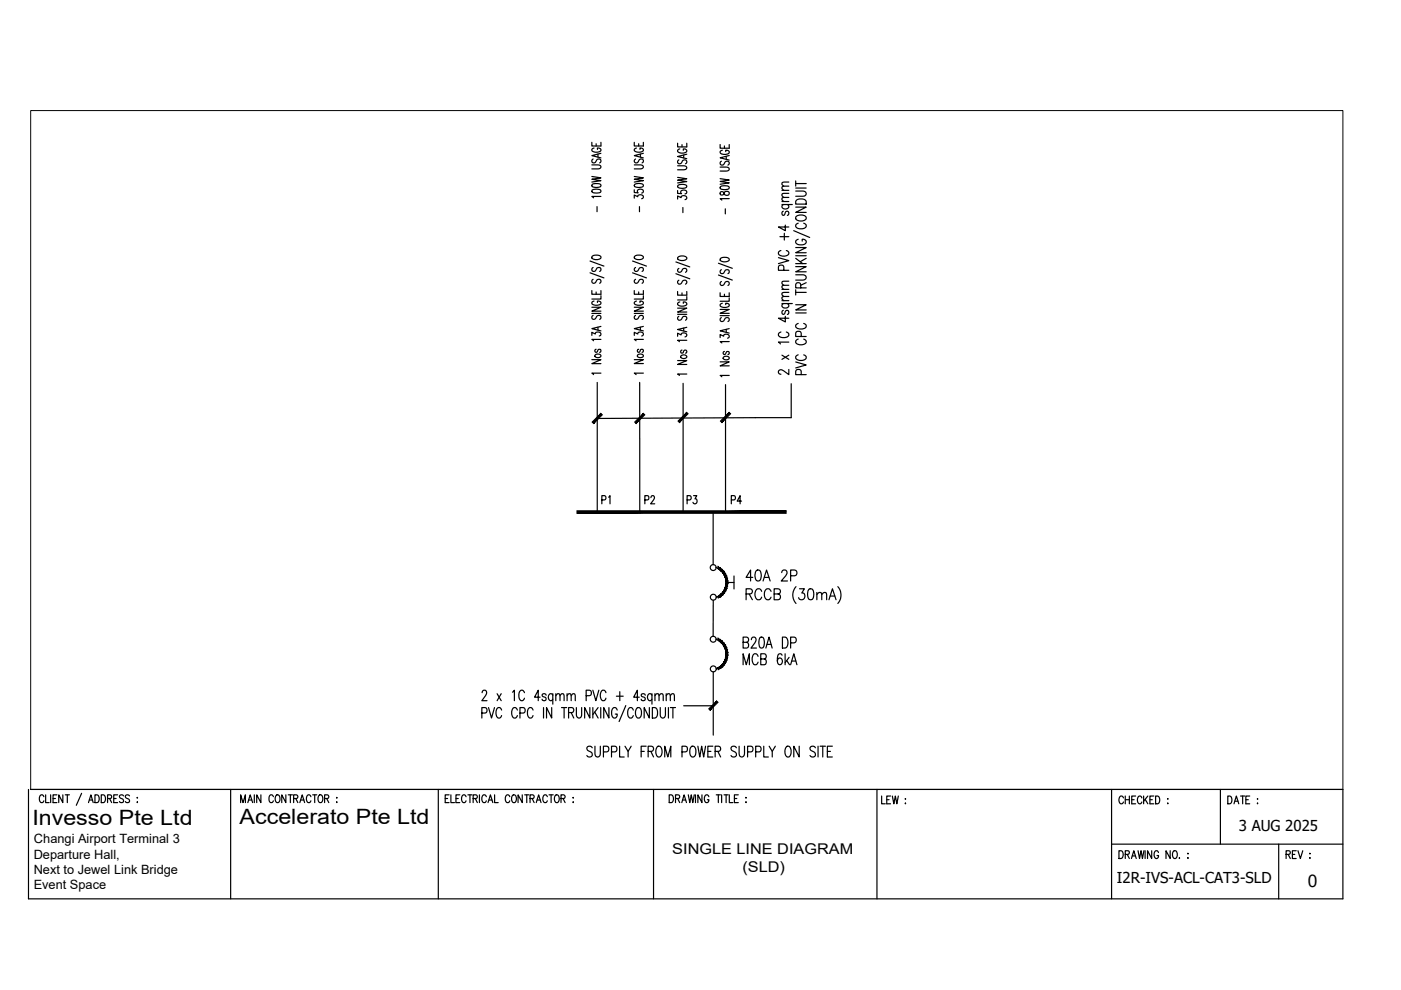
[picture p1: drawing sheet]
<svg xmlns="http://www.w3.org/2000/svg" width="297mm" height="210mm" viewBox="0 0 297 210" stroke-linecap="round" stroke-linejoin="round" font-family="sans-serif">
<defs><g id="words">
<g font-size="4.9">
<text x="130.2" y="108" transform="rotate(-90 130.2 108)">P1</text>
<text x="135.5" y="108">P2</text>
<text x="144.3" y="108">P3</text>
<text x="153.8" y="108">P4</text>
</g>
<g font-size="4.5">
<text x="6.9" y="174.9">Invesso Pte Ltd</text>
<text x="50.8" y="174.7">Accelerato Pte Ltd</text>
</g>
<text font-size="3.7" x="277.3" y="188.1">0</text>
<g font-size="3.2">
<text x="262.6" y="176.3">3 AUG 2025</text>
<text x="236.8" y="187.2">I2R-IVS-ACL-CAT3-SLD</text>
</g>
<g font-size="3.1">
<text x="142.5" y="181.1">SINGLE LINE DIAGRAM</text>
<text x="157.4" y="184.9">(SLD)</text>
</g>
<g font-size="2.7">
<text x="7.2" y="178.8">Changi Airport Terminal 3</text>
<text x="7.1" y="182.1">Departure Hall,</text>
<text x="7.1" y="185.3">Next to Jewel Link Bridge</text>
<text x="7.1" y="188.6">Event Space</text>
</g>
</g></defs>
<!-- layer: SLD -->
<path d="M122.3 108.3v.5l44.4-.5zM122.3 108.8l44.4-.5v.5z" fill="#000" stroke="#000" stroke-width=".21"/>
<g fill="none" stroke="#000" stroke-width=".25">
<path d="M160.2 88.6l-33.6 .1M167.8 81.4v7.2"/>
<circle cx="151.2" cy="135.5" r=".62"/>
<circle cx="151.2" cy="141.8" r=".62"/>
</g>
<!-- layer: SLD-LINE -->
<path d="M126.6 81.1v27.7M135.6 81.1v27.7M144.8 81.3v27.3M153.8 81.5v27.1M160.2 88.6h7.6M151.2 142.4v13.5" fill="none" stroke="#000" stroke-width=".25"/>
<!-- layer: SLD-TXT -->
<g fill="#000" stroke="#000" stroke-width=".21">
<path d="M125.5 89.5l.4 .3 1.5-2.2zM127.4 87.6l.3 .4-1.8 1.8z"/>
<path d="M134.6 89.5l.3 .3 1.5-2.2zM136.4 87.6l.3 .4-1.8 1.8z"/>
<path d="M143.7 89.3l.3 .3 1.6-2.2zM145.6 87.4l.3 .3-1.9 1.9z"/>
<path d="M152.7 89.3l.4 .3 1.5-2.2zM154.6 87.4l.3 .3-1.8 1.9z"/>
<path d="M150.3 150.3l.2 .3 1.4-2zM151.9 148.6l.3 .3-1.7 1.7z"/>
</g>
<g fill="none" stroke="#000" stroke-width=".25">
<path d="M125.5 37.4l1.9 .3-1.9 .3 1.9 .3-1.9 .3M125.5 35h1.4l.5 .3-.3 .4-1.6 .1M125.5 30.2v.8h1.9v-.8M125.6 39.1l.7-.2a.83 .83 0 0 1 1.1 .5 1.45 1.45 0 0 1-1.9 0zM125.8 33.7a.44 .44 0 0 0-.2 .7 .44 .44 0 0 0 .7-.1l.2-.4a.48 .48 0 0 1 .7-.2 .48 .48 0 0 1 .1 .7l-.2 .1M125.9 31.4a.42 .42 0 0 0-.4 .2 .42 .42 0 0 0 .1 .4 1.5 1.5 0 0 0 1.8-.1 .51 .51 0 0 0-.7-.5v.3M126.4 30.5v.5M126.8 32.7v.6M127.4 32.5l-1.9 .5 1.9 .5M134.5 37.4l1.9 .3-1.9 .3 1.9 .3-1.9 .3M134.5 35h1.4l.5 .3-.3 .4-1.6 .1M134.5 30.2v.8h1.9v-.8"/>
<path d="M134.6 39.1l.7-.2a.85 .85 0 0 1 1.1 .5 1.45 1.45 0 0 1-1.9 0zM134.8 33.7a.44 .44 0 0 0-.2 .7 .44 .44 0 0 0 .7-.1l.2-.4a.48 .48 0 0 1 .7-.2 .48 .48 0 0 1 .1 .7l-.2 .1M134.9 31.4l-.3 .2-.1 .3a1.42 1.42 0 0 0 1.9 0 .51 .51 0 0 0-.7-.5v.3M135.4 30.5v.5M135.8 32.7v.6M136.4 32.5l-1.9 .5 1.9 .5M143.7 30.4v.8h1.9v-.8M143.7 37.6l1.9 .3-1.9 .3 1.9 .3-1.9 .3M143.7 35.2h1.4l.5 .3a.5 .5 0 0 1-.5 .5h-1.4M143.8 39.3l.7-.2a.88 .88 0 0 1 1.1 .5 1.47 1.47 0 0 1-1.9 0zM143.9 33.9a.45 .45 0 0 0-.1 .7 .45 .45 0 0 0 .7-.1l.3-.5 .5-.1a.44 .44 0 0 1 .3 .4 .44 .44 0 0 1-.3 .4M144.1 31.6l-.3 .1-.1 .4a1.44 1.44 0 0 0 1.9 0v-.2l-.3-.3h-.4v.3"/>
<path d="M144.6 30.7v.5M145 32.9v.6M145.6 32.7l-1.9 .5 1.9 .4M152.7 30.6v.8h1.9v-.8M152.7 37.9l1.9 .3-1.9 .3 1.9 .3-1.9 .3M152.7 35.4h1.4l.5 .4-.3 .4-1.6 .1M152.8 39.6l.7-.2a.83 .83 0 0 1 1.1 .4 1.45 1.45 0 0 1-1.9 0zM153 34.2a.44 .44 0 0 0-.2 .7 .44 .44 0 0 0 .7-.1l.2-.4a.48 .48 0 0 1 .7-.2 .48 .48 0 0 1 .1 .7l-.2 .1M153.1 31.8a.42 .42 0 0 0-.4 .5 .42 .42 0 0 0 .4 .4h1a.42 .42 0 0 0 .4-.2 .42 .42 0 0 0 0-.5l-.6-.2v.3M153.6 30.9v.5M154 33.2v.6M154.6 33l-1.9 .5 1.9 .4"/>
<path d="M167.2 39.5l-1.3 .1-.1 .4 .4 .4M167.2 38.6l-1.3 .1-.1 .4 .4 .4M168.7 38.4v1.1M168.7 39.9h2.2M168.7 38.9h2.2M125.1 57.8l2.9 1.1M125.1 55.3l2.9 1.1M125.6 54.3a1.5 1.5 0 0 1 1.8 .2 .93 .93 0 0 1-1.5 .5 .42 .42 0 0 1-.3-.2 .42 .42 0 0 1 0-.5zM125.6 40.3l.7-.2a.85 .85 0 0 1 1.1 .5 1.52 1.52 0 0 1-1.9 0zM125.8 59.2a.45 .45 0 0 0-.2 .7 .45 .45 0 0 0 .7-.1l.4-.5 .4-.1a.45 .45 0 0 1 .3 .4 .45 .45 0 0 1-.3 .5M125.8 56.7a.44 .44 0 0 0-.2 .7 .44 .44 0 0 0 .7-.1l.2-.3a.48 .48 0 0 1 .7-.3 .48 .48 0 0 1 .1 .7l-.2 .1M126.6 43.8v1.1"/>
<path d="M127.4 41.6h-1.9l.3 .3M134.1 57.8l3 1.1M134.1 55.3l3 1.1M134.5 42v-.6l.7 .3a.57 .57 0 0 1 .7-.4 .57 .57 0 0 1 .4 .7l-.3 .1M134.5 40.2v.6h.7a.41 .41 0 0 1 .2-.6h.7a.39 .39 0 0 1 .3 .4 .39 .39 0 0 1-.4 .3M134.6 54.3a1.47 1.47 0 0 1 1.8 .2 1.09 1.09 0 0 1-1.8 .3zM134.8 59.2a.44 .44 0 0 0-.2 .7 .44 .44 0 0 0 .7-.1l.3-.5 .5-.1a.45 .45 0 0 1 .3 .4 .45 .45 0 0 1-.3 .5M134.8 56.7a.44 .44 0 0 0-.2 .7 .44 .44 0 0 0 .7-.1l.2-.3a.48 .48 0 0 1 .7-.3 .48 .48 0 0 1 .1 .7l-.2 .1M135.6 43.8v1.1M143.3 58l2.9 1.1M143.3 55.5l2.9 1.1M143.7 54.6a1.44 1.44 0 0 1 1.9 0v.3a1.44 1.44 0 0 1-1.9 0z"/>
<path d="M143.7 42.2v-.7l.7 .4a.62 .62 0 0 1 .7-.4 .62 .62 0 0 1 .5 .5l-.4 .3M143.7 40.4v.6l.8 .1-.1-.1a.41 .41 0 0 1 .2-.6h.7a.39 .39 0 0 1 .3 .4 .39 .39 0 0 1-.4 .3M143.9 59.4a.45 .45 0 0 0-.1 .7 .45 .45 0 0 0 .7-.1l.4-.5 .4-.1a.45 .45 0 0 1 .3 .4 .45 .45 0 0 1-.3 .5M143.9 56.9a.44 .44 0 0 0-.1 .7 .44 .44 0 0 0 .7-.1l.4-.5a.49 .49 0 0 1 .7 .2v.2l-.3 .3M144.8 44v1.1M152.3 58.3l3 1.1M152.3 55.8l3 1.1M152.8 54.8a1.5 1.5 0 0 1 1.8 .1 .93 .93 0 0 1-1.5 .5 .42 .42 0 0 1-.3-.2 .42 .42 0 0 1 0-.4zM152.8 40.7l-.1 .4a.43 .43 0 0 0 .5 .2 .43 .43 0 0 0 .3-.4 .54 .54 0 0 1 .7-.3 .54 .54 0 0 1 .3 .7 .78 .78 0 0 1-1.2-.6zM153 59.7a.45 .45 0 0 0-.2 .7 .45 .45 0 0 0 .7-.1l.4-.6h.4a.46 .46 0 0 1 .3 .4 .46 .46 0 0 1-.3 .4M153 57.2a.44 .44 0 0 0-.2 .7 .44 .44 0 0 0 .7-.1l.2-.4a.48 .48 0 0 1 .7-.2 .48 .48 0 0 1 .1 .7l-.2 .1M153.8 44.3v1.1"/>
<path d="M154.6 42.1h-1.9l.3 .3M165 54.6l2.2 .7-2.2 .6M165.4 50.2h1.8M165.6 53.1a.55 .55 0 0 0-.5 .9 1.51 1.51 0 0 0 2.1-.2 .59 .59 0 0 0-.5-.7M165.8 43.4h2.2M165.8 42.7h1.4M165.8 40.4h1.4M166.1 44.8a.47 .47 0 0 0-.3 .4 .47 .47 0 0 0 .3 .5l.2-.1 .2-.6a.41 .41 0 0 1 .6-.1 .49 .49 0 0 1-.2 .8M166.1 43.4a.46 .46 0 0 0-.3 .4 .46 .46 0 0 0 .3 .4l.5 .1a.57 .57 0 0 0 .6-.6l-.3-.3M166.2 57.3v-.7l-.2-.3-.5-.1-.4 .2-.1 .9h2.2M166.3 49.5v1.4M166.5 47.7v1.2l-1.5-.8h2.2"/>
<path d="M167.2 59.6l-1.3 .1-.1 .4 .4 .4M167.2 41.9h-1.3l-.1 .4 .4 .4M167.2 41l-1.3 .1-.1 .4 .4 .4M168.3 48.9l3.4 1.4M168.7 56.5h2.2l-2.2 1.1h2.2M168.7 52.5h2.2l-2.2 1.1h2.2M168.7 43.9h2.2l-2.2 1.1h2.2M168.7 58.3h1.6a.57 .57 0 0 1 .6 .6l-.3 .4-.3 .1h-1.6M168.7 40.5h1.6a.57 .57 0 0 1 .6 .6l-.3 .4-1.9 .1M168.7 55.9h2.2M168.7 54.8l1.5 1.1M168.7 54.2h2.2"/>
<path d="M168.8 42.5a1.45 1.45 0 0 1 2.1 .2v.6h-2.2zM168.8 45.9a1.56 1.56 0 0 1 2.1 .2 1.06 1.06 0 0 1-1.7 .7 .55 .55 0 0 1-.4-.9zM169.2 50.7a.62 .62 0 0 0-.5 .8 .62 .62 0 0 0 .9 .4h.5a.63 .63 0 0 0 .8-.6 .63 .63 0 0 0-.8-.6v.4M169.2 47.3a.62 .62 0 0 0-.5 .8 .62 .62 0 0 0 .9 .4h.5a.62 .62 0 0 0 .8-.4 .62 .62 0 0 0-.5-.8M170.9 54.8l-1.2 .7M170.9 59.9l-1.1 .6M125.5 71.1v-.6l.7 .3a.57 .57 0 0 1 .7-.4 .57 .57 0 0 1 .4 .7l-.3 .1M125.5 66.5h1.9M125.5 76.3h1.9l-1.9 .8h1.9M125.5 65.1h1.9l-1.9 .9h1.9M125.5 61.6v.8h1.9v-.8M125.8 66.9a.44 .44 0 0 0-.2 .7 .44 .44 0 0 0 .7-.1l.2-.4a.48 .48 0 0 1 .7-.2 .48 .48 0 0 1 .1 .7l-.2 .1"/>
<path d="M125.9 63.8a.42 .42 0 0 0-.4 .2 .42 .42 0 0 0 .1 .5 1.5 1.5 0 0 0 1.8-.1 .51 .51 0 0 0-.7-.6v.3M126.2 75.2l.7-.1 .5 .3a.68 .68 0 0 1-.6 .4 .68 .68 0 0 1-.7-.4zM126.4 74.1l-.3 .2 .1 .3 .2 .1 .2-.1 .3-.5h.4a.37 .37 0 0 1-.2 .6M126.4 61.9v.5M126.8 69.4v.6M127.4 62.7v.7h-1.9M127.4 79.1h-1.9l.3 .3M127.4 72h-1.9l.3 .3M127.4 69.2l-1.9 .5 1.9 .5M134.5 71.1v-.6l.7 .3a.57 .57 0 0 1 .7-.4 .57 .57 0 0 1 .4 .7l-.3 .1M134.5 66.5h1.9M134.5 76.3h1.9l-1.9 .8h1.9"/>
<path d="M134.5 65.1h1.9l-1.9 .9h1.9M134.5 61.6v.8h1.9v-.8M134.8 66.9a.44 .44 0 0 0-.2 .7 .44 .44 0 0 0 .7-.1l.2-.4a.48 .48 0 0 1 .7-.2 .48 .48 0 0 1 .1 .7l-.2 .1M134.9 63.8l-.3 .2-.1 .4a1.42 1.42 0 0 0 1.9 0 .51 .51 0 0 0-.7-.6v.3M135.2 75.2l.7-.1 .5 .3a.66 .66 0 0 1-.6 .4 .66 .66 0 0 1-.7-.4zM135.4 74.1h-.2a.37 .37 0 0 0 .2 .6l.3-.2 .2-.4h.4a.37 .37 0 0 1-.2 .6M135.4 61.9v.5M135.8 69.4v.6M136.4 62.7v.7h-1.9M136.4 79.1h-1.9l.4 .3M136.4 72h-1.9l.4 .3M136.4 69.2l-1.9 .5 1.9 .5"/>
<path d="M143.7 76.4h1.9l-1.9 .9h1.9M143.7 65.3h1.9l-1.9 .9h1.9M143.7 61.8v.8h1.9v-.8M143.7 71.3v-.7l.7 .4a.62 .62 0 0 1 .7-.4 .62 .62 0 0 1 .5 .5l-.4 .3M143.7 66.6h1.9M143.9 67.1a.44 .44 0 0 0-.1 .7 .44 .44 0 0 0 .7-.1l.4-.6a.49 .49 0 0 1 .7 .3v.2l-.3 .3M144.1 64l-.3 .2-.1 .4a1.44 1.44 0 0 0 1.9 0v-.3l-.3-.2-.4-.1v.3M144.4 75.4l.7-.2a.5 .5 0 0 1 .5 .5 .73 .73 0 0 1-.7 .3 .73 .73 0 0 1-.6-.5zM144.6 74.2a.37 .37 0 0 0-.2 .6h.4l.3-.5 .2-.1 .3 .3-.1 .3-.2 .1M144.6 62.1v.5M145 69.6v.6M145.6 79.3h-1.9l.3 .3"/>
<path d="M145.6 72.2h-1.9l.3 .2M145.6 69.4l-1.9 .5 1.9 .5M145.6 62.9v.7h-1.9M152.7 76.7h1.9l-1.9 .9h1.9M152.7 65.6h1.9l-1.9 .8h1.9M152.7 62.1v.8h1.9v-.8M152.7 71.6v-.7l.7 .4a.57 .57 0 0 1 .7-.4 .57 .57 0 0 1 .4 .7l-.3 .1M152.7 66.9h1.9M153 67.3a.44 .44 0 0 0-.2 .8 .44 .44 0 0 0 .7-.2l.2-.3a.48 .48 0 0 1 .7-.2 .48 .48 0 0 1 .1 .7l-.2 .1M153.1 64.3a.42 .42 0 0 0-.4 .2 .42 .42 0 0 0 .1 .5 1.5 1.5 0 0 0 1.8-.2 .51 .51 0 0 0-.7-.5v.3M153.4 75.7l.7-.2 .5 .3a.68 .68 0 0 1-.6 .5 .68 .68 0 0 1-.7-.5zM153.6 74.5l-.3 .3 .1 .3 .2 .1 .2-.1 .3-.5h.4a.37 .37 0 0 1-.2 .6"/>
<path d="M153.6 62.4v.5M154 69.8v.7M154.6 79.6h-1.9l.3 .3M154.6 72.4h-1.9l.3 .3M154.6 69.7l-1.9 .4 1.9 .5M154.6 63.2v.7h-1.9M165.6 70.4a.62 .62 0 0 0-.5 .8 .62 .62 0 0 0 .8 .4h.5a.62 .62 0 0 0 .8-.4 .62 .62 0 0 0-.5-.8M165.8 75.3l1.4 .9M165.8 64.4h2.2M165.8 63.7h1.4M165.8 61.4h1.4M166.1 65.8a.46 .46 0 0 0-.3 .4 .46 .46 0 0 0 .3 .5l.3-.3 .2-.5 .3-.1a.45 .45 0 0 1 .4 .4 .45 .45 0 0 1-.4 .5"/>
<path d="M166.1 64.4l-.3 .3a.74 .74 0 0 0 .7 .6 .74 .74 0 0 0 .7-.6l-.3-.3M166.5 67.1v1.2l-1.5-.8h2.2M167.2 72.5h-2.2l.5 .4M167.2 62.9h-1.3l-.1 .4 .4 .4M167.2 62l-1.3 .1-.1 .4 .4 .4M167.2 60.5l-1.3 .1-.1 .4 .4 .4M167.2 78.3v1.1l-1-.8a.62 .62 0 0 0-.7-.2 .62 .62 0 0 0-.5 .6l.3 .3h.3M167.2 75.3l-1.4 .9M168.7 64.6h2.2l-2.2 1.1h2.2M168.7 76.7l2.2 .7-2.2 .6M168.7 66.4h2.2M168.7 62h2.2"/>
<path d="M168.7 61.4v1.1M169.2 75.2a.55 .55 0 0 0-.4 .9 1.53 1.53 0 0 0 2.1-.2 .59 .59 0 0 0-.5-.7M169.2 71.9a.56 .56 0 0 0-.5 .6 .56 .56 0 0 0 .5 .5h1.2a.56 .56 0 0 0 .6-.5 .56 .56 0 0 0-.6-.6M169.2 68.6a.55 .55 0 0 0-.5 .5 .55 .55 0 0 0 .5 .6h1.2a.55 .55 0 0 0 .4-.9l-.4-.2M169.8 61v-.7a.55 .55 0 0 0-.6-.4 .55 .55 0 0 0-.5 .4v.7h2.2M169.9 79.4l-.1-.9-.4-.2-.6 .2-.1 .9h2.2M169.9 71.3l-.1-.9-.4-.2-.6 .2-.1 .9h2.2M157.6 136.2h.7a.57 .57 0 0 0 .4-.6 .57 .57 0 0 0-.4-.5h-.7v2.3h.7a.66 .66 0 0 0 .4-.6 .66 .66 0 0 0-.4-.6M158.2 125.9h.8a.55 .55 0 0 0 .5-.5 .55 .55 0 0 0-.5-.6h-.8v2.4M158.8 125.9l.7 1.3M159.3 135.6l.1-.3a.53 .53 0 0 1 .8-.1 .53 .53 0 0 1 0 .8l-1 1.4h1.2M159.6 122.4h-1.4l.9-1.5v2.3"/>
<path d="M160.4 121l.4-.1a1.34 1.34 0 0 1 .5 1.8l-.2 .4-.5 .1a1.34 1.34 0 0 1-.4-1.9zM160.7 139.2a.58 .58 0 0 0-.6-.6 .58 .58 0 0 0-.5 .6v1.2a.57 .57 0 0 0 .9 .4l.2-.4M161.1 135.2l.5-.1a1.4 1.4 0 0 1 .4 1.9l-.2 .3-.4 .1a1.44 1.44 0 0 1-.4-1.9zM161.3 139.7h.8a.57 .57 0 0 0 .4-.5 .57 .57 0 0 0-.4-.6h-.8v2.3h.8a.66 .66 0 0 0 .4-.6 .66 .66 0 0 0-.4-.6M161.5 125.4a.73 .73 0 0 0-.9-.6 .73 .73 0 0 0-.5 .9v.6a.73 .73 0 0 0 .5 .9 .73 .73 0 0 0 .9-.6M161.8 123.2l.7-2.3 .8 2.3M162.1 122.4h.9M162.4 137.4l.7-2.3 .6 2.3M162.6 136.6h.9M163.5 125.4a.73 .73 0 0 0-.9-.6 .73 .73 0 0 0-.5 .9 1.04 1.04 0 0 0 .9 1.5l.5-.6M164.1 125.9h.9a.55 .55 0 0 0 .5-.5 .55 .55 0 0 0-.5-.6h-.9v2.4h.9a.62 .62 0 0 0 .5-.7 .62 .62 0 0 0-.5-.6M165.7 121.4l.1-.3 .3-.2h.4l.3 .2a.83 .83 0 0 1-.2 1l-1 1.1h1.4"/>
<path d="M165.8 138.9a.47 .47 0 0 0-.8-.2 2.47 2.47 0 0 0 0 2.1 .65 .65 0 0 0 .9-.6 .65 .65 0 0 0-.9-.6l-.2 .6M165.9 135.1h.6a1.4 1.4 0 0 1 0 2.3h-.6zM166.5 138.6v2.3M167.3 139.4l-.8 1.1M167.6 136.3h.8a.65 .65 0 0 0 .4-.6 .65 .65 0 0 0-.4-.6h-.8v2.3M167.6 122.1h.9a.62 .62 0 0 0 .5-.6 .62 .62 0 0 0-.5-.6h-.9v2.3M168.8 124.4a2.64 2.64 0 0 0 0 3.5M169.5 124.8h1l-.5 .9a.71 .71 0 0 1 .5 1.1 .71 .71 0 0 1-1.2-.1M171.5 124.9l.5-.1a1.08 1.08 0 0 1 .5 1.4l-.2 .9-.5 .1a1.1 1.1 0 0 1-.6-1.4zM173.2 126.1l.5-.5 .4 .1 .1 1.5M173.2 125.6v1.6M174.2 126.1l.5-.5 .5 .1 .1 1.5"/>
<path d="M175.8 127.2l.7-2.4 .8 2.4M176 126.4h1M177.6 124.4a2.71 2.71 0 0 1 0 3.5M102.2 151.2h.7a.61 .61 0 0 0 .4-.6 .61 .61 0 0 0-.4-.6h-.7v2.2M102.2 146.9l.1-.3a.51 .51 0 0 1 .7-.1 .51 .51 0 0 1 .1 .7l-.9 1.4h1.1M103.6 150l.6 2.2 .6-2.2M105.4 147.1l.9 1.5M106.3 147.1l-.9 1.5M106.3 150.6a.55 .55 0 0 0-.5-.6 .55 .55 0 0 0-.6 .6v1.1a.55 .55 0 0 0 .9 .4l.2-.4M108.7 146.8l.4-.5v2.3M109.7 150.6a.56 .56 0 0 0-.6-.6 .56 .56 0 0 0-.5 .6v1.1a.56 .56 0 0 0 .5 .6 .56 .56 0 0 0 .6-.6M110.2 151.2h.7a.61 .61 0 0 0 .5-.6 .61 .61 0 0 0-.5-.6h-.7v2.2"/>
<path d="M111.2 146.9a.62 .62 0 0 0-.8-.5 .62 .62 0 0 0-.4 .8v.5a.62 .62 0 0 0 .4 .8 .62 .62 0 0 0 .8-.5M113 150.6a.62 .62 0 0 0-.8-.6 .62 .62 0 0 0-.4 .9v.5a.62 .62 0 0 0 .4 .8 .62 .62 0 0 0 .8-.5M114.5 147.8h-1.2l.8-1.5v2.3M115.2 150v2.2M115.8 147.4a.45 .45 0 0 0-.4-.3 .45 .45 0 0 0-.5 .3l.3 .3 .5 .2 .1 .3a.45 .45 0 0 1-.4 .4 .45 .45 0 0 1-.5-.4M117 150v2.2l-1.1-2.2v2.2M117.2 147.4l-.1-.2a.7 .7 0 0 0-.9 .4 .7 .7 0 0 0 .3 .9l.4 .1 .3-.4M117.2 147.1v2.2M117.8 147.5l.4-.4 .4 .1 .1 1.4M117.8 147.1v1.5M118.7 147.5l.4-.4 .4 .1 .1 1.4M119 150h1.1"/>
<path d="M119.6 150v2.2M120.2 147.5l.4-.4 .4 .1 .1 1.4M120.2 147.1v1.5M120.6 151.1l.9-.1 .2-.3-.2-.6-.9-.1v2.2M121.1 147.5l.4-.4 .4 .1 .1 1.4M121.1 151.1l.6 1.1M122.2 150v1.6a.57 .57 0 0 0 .3 .6 .57 .57 0 0 0 .6-.1l.2-.5v-1.6M124.3 147.5l.9-.1 .2-.3-.2-.7-.9-.1v2.3M125.1 150v2.2l-1.1-2.2v2.2M125.6 158.6a.57 .57 0 0 0-.8-.4 .57 .57 0 0 0-.3 .8l.7 .4a.61 .61 0 0 1 .2 1 .61 .61 0 0 1-1-.2M125.7 146.3l.6 2.3 .7-2.3M125.7 150v2.2"/>
<path d="M126.1 151l.7 1.2M126.1 158.2l.1 2a.53 .53 0 0 0 .5 .3 .53 .53 0 0 0 .5-.3l.1-2M126.8 150l-1.1 1.5M127.4 150v2.2M127.9 159.4h.8a.63 .63 0 0 0 .4-.6 .63 .63 0 0 0-.4-.6h-.8v2.3M128.5 146.9a.55 .55 0 0 0-.9-.5 1.53 1.53 0 0 0 .2 2.2 .59 .59 0 0 0 .7-.6M129.1 150v2.2l-1.1-2.2v2.2M129.7 159.4h.7a.64 .64 0 0 0 .4-.6 .64 .64 0 0 0-.4-.6h-.7v2.3M130.7 147.6h1.4M130.9 150.6a.62 .62 0 0 0-.8-.6 .62 .62 0 0 0-.4 .9v.5a.63 .63 0 0 0 .6 .9 .63 .63 0 0 0 .6-.9h-.4M131.4 158.2v2.3h.9M131.4 146.7v1.9"/>
<path d="M132.5 158.2l.7 1.1v1.2M132.7 149.6l-1.4 3.4M133.8 158.2l-.6 1.1M134.3 150.6a.62 .62 0 0 0-.8-.6 .62 .62 0 0 0-.4 .9v.5a.62 .62 0 0 0 .4 .8 .62 .62 0 0 0 .8-.5M135.1 150.1l.1-.1a.96 .96 0 0 1 .8 1.4 .67 .67 0 0 1-.6 .9 .67 .67 0 0 1-.7-.9v-.5zM135.5 147.8h-1.1l.7-1.5v2.3M135.9 159.3h.7M136.8 147.4a.45 .45 0 0 0-.4-.3 .45 .45 0 0 0-.5 .3l.1 .2 .7 .3 .1 .3a.45 .45 0 0 1-.4 .4 .45 .45 0 0 1-.5-.4M137 158.2h-1.1v2.3M137.4 159.3h.7l.5-.4a.53 .53 0 0 0-.5-.7h-.7v2.3M137.7 150v2.2l-1.1-2.2v2.2M138 159.3l.6 1.2"/>
<path d="M138.2 147.4l-.3-.3a.75 .75 0 0 0-.6 .7 .75 .75 0 0 0 .6 .8l.3-.4M138.2 147.1v2.2M138.3 150h.6a1.36 1.36 0 0 1 0 2.2h-.6zM138.9 147.5l.4-.4 .4 .1v1.4M138.9 147.1v1.5M139.4 158.3l.1-.1a1.11 1.11 0 0 1 .8 1.8 .57 .57 0 0 1-.6 .5 .57 .57 0 0 1-.6-.5v-.9zM139.7 147.5l.4-.4 .4 .1 .1 1.4M140 150v1.6a.56 .56 0 0 0 .2 .6 .56 .56 0 0 0 .7-.1l.2-.5v-1.6M141.3 147.5l.3-.4 .4 .1 .1 1.4M141.3 147.1v1.5M141.7 150v2.2M142.1 147.5l.4-.4 .4 .1 .1 1.4"/>
<path d="M142.1 150h1.1M142.7 150v2.2M144.6 159.4h.7a.64 .64 0 0 0 .5-.6 .64 .64 0 0 0-.5-.6h-.7v2.3M146.6 158.3l.1-.1a1 1 0 0 1 .8 1.4 .68 .68 0 0 1-.6 .9 .68 .68 0 0 1-.7-.9l.1-.8zM148 158.2l.4 2.3 .4-2.3 .4 2.3 .4-2.3M150.1 159.3h.6M151.1 158.2h-1v2.3h1M151.6 159.3h.8l.4-.4a.53 .53 0 0 0-.4-.7h-.8v2.3M152.2 159.3l.6 1.2M156.1 158.6a.59 .59 0 0 0-.6-.4 .59 .59 0 0 0-.5 .6l.1 .3 .9 .4a.58 .58 0 0 1-.3 1l-.6-.1-.1-.2M156.7 158.2l.1 2a.53 .53 0 0 0 .5 .3 .53 .53 0 0 0 .5-.3v-2M157.6 140.9v-2.3l.6 2.3 .7-2.3v2.3"/>
<path d="M158.5 159.4h.7a.64 .64 0 0 0 .5-.6 .64 .64 0 0 0-.5-.6h-.7v2.3M160.2 159.4h.8a.64 .64 0 0 0 .4-.6 .64 .64 0 0 0-.4-.6h-.8v2.3M161.9 158.2v2.3h1M163.1 158.2l.6 1.1v1.2M164.4 158.2l-.7 1.1M166.8 158.3l.1-.1a1.11 1.11 0 0 1 .7 1.8 .56 .56 0 0 1-.8 .4l-.4-.8v-.5zM166.8 140.1l.6 .8M167.6 140.9l.7-2.3 .7 2.3M167.9 140.2h.8M169.4 158.2v2.3l-1.1-2.3v2.3M172.9 158.6a.57 .57 0 0 0-.8-.4 .57 .57 0 0 0-.3 .8l.8 .4a.61 .61 0 0 1 .1 1 .61 .61 0 0 1-1-.2M173.4 158.2v2.3"/>
<path d="M173.9 158.2h1.1M174.4 158.2v2.3M175.4 159.3h.7M176.5 158.2h-1.1v2.3h1.1M140.9 160.5v-2.3l.7 2.3 .6-2.3v2.3"/>
</g>
<!-- layer: 0 -->
<path d="M151.2 108.6v11.1M151.2 127.3v7.6M145 149.6h6.3M6 167.4v23.2h278.7v-23.2h-278.2M48.9 167.4v23.2M92.9 167.4v23.2M138.6 167.4v23.2M185.9 167.4v23.2M235.7 167.4v23.2M258.7 167.4v11.6M271.1 179v11.6" fill="none" stroke="#000" stroke-width=".25"/>
<!-- layer: E-SLD-LEGENDF -->
<g fill="#000" stroke="#000" stroke-width=".21">
<path d="M152.1 126.5h.6l-.4 .3zM152.1 126.5h.6l-.2-.3zM152.5 126.2h.7l-.5 .3zM152.5 126.2h.7l-.3-.3zM152.9 125.9l.6-.1-.3 .4zM153.2 125.6l-.3 .3 .6-.1zM153.2 125.6l.6-.3-.3 .5zM153.5 125.1l-.3 .5 .6-.3zM153.5 125.1l.6-.3-.3 .5zM153.7 124.7l-.2 .4 .6-.3zM153.7 124.7l.5-.4-.1 .5zM153.8 124.2l-.1 .5 .5-.4zM153.8 124.2l.5-.4-.1 .5zM153.9 123.7l-.1 .5 .5-.4zM154.3 123.2v.6l-.4-.1zM153.9 123.2v.5l.4-.5zM154.2 122.7l.1 .5h-.4zM153.8 122.8l.1 .4 .3-.5zM154.1 122.2l.1 .5-.4 .1zM153.7 122.3l.1 .5 .3-.6zM153.8 121.7l.3 .5-.4 .1zM153.5 121.8l.2 .5 .1-.6zM153.5 121.2l.3 .5-.3 .1zM153.2 121.4l.3 .4v-.6zM153.2 120.8l.3 .4-.3 .2zM152.9 121.1l.3 .3v-.6zM152.7 120.5l.5 .3-.3 .3zM152.7 120.5l-.2 .3 .4 .3zM152.3 120.2l.4 .3-.2 .3zM152.3 120.2l-.2 .3 .4 .3z"/>
<path d="M152.1 141.7h.6l-.4 .3zM152.1 141.7h.6l-.2-.3zM152.5 141.4h.7l-.5 .3zM152.5 141.4h.7l-.3-.3zM152.9 141.1l.6-.1-.3 .4zM153.2 140.7l-.3 .4 .6-.1zM153.2 140.7l.6-.2-.3 .5zM153.5 140.3l-.3 .4 .6-.2zM153.5 140.3l.6-.3-.3 .5zM153.7 139.9l-.2 .4 .6-.3zM153.7 139.9l.5-.4-.1 .5zM153.8 139.4l-.1 .5 .5-.4zM154.3 139l-.1 .5-.4-.1zM153.9 138.9l-.1 .5 .5-.4zM154.3 138.4v.6l-.4-.1zM153.9 138.4v.5l.4-.5zM154.2 137.9l.1 .5h-.4zM153.8 138l.1 .4 .3-.5zM154.1 137.3l.1 .6-.4 .1zM153.7 137.5l.1 .5 .3-.7zM153.8 136.9l.3 .4-.4 .2zM153.5 137l.2 .5 .1-.6zM153.5 136.4l.3 .5-.3 .1zM153.2 136.6l.3 .4v-.6zM153.2 136l.3 .4-.3 .2zM153.2 136l-.3 .3 .3 .3zM152.7 135.7l.5 .3-.3 .3zM152.7 135.7l-.2 .3 .4 .3zM152.3 135.4l.4 .3-.2 .3zM152.3 135.4l-.2 .3 .4 .3z"/>
</g>
<g fill="none" stroke="#000" stroke-width=".25">
<path d="M154.1 123.5h1.5M155.6 122.1v2.8"/>
<circle cx="151.2" cy="120.3" r=".62"/>
<circle cx="151.2" cy="126.6" r=".62"/>
</g>
<!-- layer: 0 -->
<path d="M6.5 23.4h278.2v144h-278.2z" fill="none" stroke="#000" stroke-width=".21"/>
<!-- layer: TXT -->
<g fill="none" stroke="#000" stroke-width=".25">
<path d="M9.3 168.9a.49 .49 0 0 0-.6-.4 .49 .49 0 0 0-.4 .7v.4a.49 .49 0 0 0 .4 .6 .49 .49 0 0 0 .6-.4M9.7 168.5v1.7h.7M10.7 168.5v1.7M11.2 169.3h.6M12.1 168.5h-.9v1.7h.9M13.3 168.5v1.7l-.8-1.7v1.7M13.8 168.5h.9M14.3 168.5v1.7M17.3 168.2l-1.1 2.5M18.8 170.2l.5-1.7 .5 1.7M19 169.6h.6M20.1 168.5a.89 .89 0 0 1 .9 .6 .89 .89 0 0 1-.2 1l-.7 .1z"/>
<path d="M21.5 168.5a.89 .89 0 0 1 .9 .6 .89 .89 0 0 1-.3 1l-.6 .1zM22.8 169.3l.7-.1 .2-.2-.2-.4-.7-.1v1.7M23.2 169.3l.5 .9M24.1 169.3h.5M24.9 168.5h-.8v1.7h.8M26.2 168.8a.46 .46 0 0 0-.5-.3 .46 .46 0 0 0-.4 .4l.1 .3 .7 .3 .1 .4a.5 .5 0 0 1-.9 0M27.5 168.8a.44 .44 0 0 0-.6-.3 .44 .44 0 0 0-.3 .6l.7 .4 .2 .4a.52 .52 0 0 1-.9 0M29.1 169.1v.1zM29.1 170v.2zM51 170.2v-1.7l.5 1.7 .5-1.7v1.7M52.5 170.2l.6-1.7 .5 1.7M52.7 169.6h.7"/>
<path d="M53.9 168.5v1.7M55.3 168.5v1.7l-.9-1.7v1.7M58 168.9a.48 .48 0 0 0-.6-.4 .48 .48 0 0 0-.4 .7v.4a.48 .48 0 0 0 .4 .6 .48 .48 0 0 0 .6-.4M58.6 168.6l.1-.1a.85 .85 0 0 1 .7 .8 .85 .85 0 0 1-.7 .9 1.08 1.08 0 0 1-.1-1.6zM60.6 168.5v1.7l-.9-1.7v1.7M61.1 168.5h.9M61.6 168.5v1.7M62.3 169.3l.7-.1 .1-.2-.1-.4-.7-.1v1.7M62.7 169.3l.4 .9M63.6 170.2l.5-1.7 .5 1.7M63.8 169.6h.6M65.9 168.9a.49 .49 0 0 0-.6-.4 .49 .49 0 0 0-.3 .7v.4a.49 .49 0 0 0 .3 .6 .49 .49 0 0 0 .6-.4"/>
<path d="M66.3 168.5h.9M66.7 168.5v1.7M67.7 168.6l.1-.1a.85 .85 0 0 1 .7 .8 .85 .85 0 0 1-.7 .9 1.08 1.08 0 0 1-.1-1.6zM68.8 169.3l.8-.1 .1-.2-.1-.4-.8-.1v1.7M69.3 169.3l.4 .9M71.4 169.1v.1zM71.4 170v.2zM94.4 169.3h.5M95.2 168.5h-.8v1.7h.8M95.6 168.5v1.7h.8M96.7 169.3h.5M97.5 168.5h-.8v1.7h.8"/>
<path d="M98.8 168.9a.49 .49 0 0 0-.6-.4 .49 .49 0 0 0-.3 .7v.4a.49 .49 0 0 0 .3 .6 .49 .49 0 0 0 .6-.4M99.2 168.5h.9M99.6 168.5v1.7M100.3 169.3l.8-.1 .1-.2-.1-.4-.8-.1v1.7M100.8 169.3l.4 .9M101.6 168.5v1.7M103.1 168.9a.49 .49 0 0 0-.6-.4 .49 .49 0 0 0-.3 .7v.4a.49 .49 0 0 0 .3 .6 .49 .49 0 0 0 .6-.4M103.5 170.2l.5-1.7 .5 1.7M103.7 169.6h.6M104.9 168.5v1.7h.7M108.1 168.9a.49 .49 0 0 0-.6-.4 .49 .49 0 0 0-.4 .7v.4a.49 .49 0 0 0 .4 .6 .49 .49 0 0 0 .6-.4M108.7 168.6l.1-.1a.85 .85 0 0 1 .7 .8 .85 .85 0 0 1-.7 .9 1.08 1.08 0 0 1-.1-1.6z"/>
<path d="M110.7 168.5v1.7l-.9-1.7v1.7M111.2 168.5h.9M111.7 168.5v1.7M112.4 169.3l.7-.1 .1-.2-.1-.4-.7-.1v1.7M112.8 169.3l.4 .9M113.7 170.2l.5-1.7 .5 1.7M113.9 169.6h.6M116 168.9a.49 .49 0 0 0-.6-.4 .49 .49 0 0 0-.3 .7v.4a.49 .49 0 0 0 .3 .6 .49 .49 0 0 0 .6-.4M116.4 168.5h.9M116.8 168.5v1.7M117.8 168.6l.1-.1a.85 .85 0 0 1 .7 .8 .85 .85 0 0 1-.7 .9 1.08 1.08 0 0 1-.1-1.6zM118.9 169.3l.8-.1 .1-.2-.1-.4-.8-.1v1.7"/>
<path d="M119.4 169.3l.4 .9M121.5 169.1v.1zM121.5 170v.2zM141.9 168.5a.89 .89 0 0 1 .9 .6 .89 .89 0 0 1-.3 1l-.6 .1zM143.2 169.3l.8-.1 .1-.2-.1-.4-.8-.1v1.7M143.7 169.3l.4 .9M144.6 170.2l.4-1.7 .5 1.7M144.7 169.6h.7M145.9 168.5l.3 1.7 .4-1.7 .3 1.7 .3-1.7M147.5 168.5v1.7M148.8 168.5v1.7l-.8-1.7v1.7M150.3 168.9a.49 .49 0 0 0-.6-.4 .49 .49 0 0 0-.4 .7v.4a.49 .49 0 0 0 .5 .6 .49 .49 0 0 0 .5-.6h-.3"/>
<path d="M151.9 168.5h.8M152.3 168.5v1.7M153 168.5v1.7M153.5 168.5h.9M154 168.5v1.7M154.6 168.5v1.7h.8M155.7 169.3h.5M156.5 168.5h-.8v1.7h.8M158.2 169.1v.1zM158.2 170v.2zM186.9 168.8v1.6h.8M188 169.6h.5"/>
<path d="M188.8 168.8h-.8v1.6h.8M189.2 168.8l.3 1.6 .3-1.6 .3 1.6 .4-1.6M191.9 170.3h.1zM192 169.3v.2zM235.7 179h49M238.2 169.2a.49 .49 0 0 0-.6-.4 .49 .49 0 0 0-.4 .6v.4a.49 .49 0 0 0 .4 .6 .49 .49 0 0 0 .6-.4M238.6 169.6h.8M238.6 168.8v1.6M239.4 168.8v1.6M240 169.6h.5M240.8 168.8h-.8v1.6h.8M242.1 169.2a.48 .48 0 0 0-.6-.4 .48 .48 0 0 0-.3 .6v.4a.48 .48 0 0 0 .3 .6 .48 .48 0 0 0 .6-.4"/>
<path d="M242.5 168.8v1.6M242.8 169.5l.6 .9M243.4 168.8l-.9 1.1M243.8 169.6h.5M244.6 168.8h-.8v1.6h.8M245 168.8a.88 .88 0 0 1 .9 .5 .88 .88 0 0 1-.3 1l-.6 .1zM247.5 170.3h.2zM247.6 169.3v.2zM260.3 168.8a.88 .88 0 0 1 .9 .5 .88 .88 0 0 1-.3 1l-.6 .1zM261.6 170.4l.5-1.6 .5 1.6M261.8 169.9h.7M263 168.8h.9"/>
<path d="M263.5 168.8v1.6M264.1 169.6h.6M265 168.8h-.9v1.6h.9M266.6 170.3h.1zM266.6 169.3v.2zM237.2 180.4a.88 .88 0 0 1 1 .5 .88 .88 0 0 1-.3 1l-.7 .1zM238.6 181.2l.7-.1 .1-.3-.1-.4h-.7v1.6M239 181.2l.4 .8M239.9 182l.5-1.6 .5 1.6M240.1 181.5h.6M241.3 180.4l.3 1.6 .3-1.6 .3 1.6 .3-1.6M242.8 180.4v1.6"/>
<path d="M244.2 180.4v1.6l-.9-1.6v1.6M245.6 180.8a.48 .48 0 0 0-.6-.4 .48 .48 0 0 0-.3 .6v.4a.49 .49 0 0 0 .5 .6 .49 .49 0 0 0 .4-.6h-.3M248.1 180.4v1.6l-.9-1.6v1.6M248.8 180.4h.2a.89 .89 0 0 1 .7 .6 .89 .89 0 0 1-.3 .9l-.2 .1a.91 .91 0 0 1-.7-.6 .91 .91 0 0 1 .3-1zM250 181.9h.1M251.8 181h.1zM251.9 181.9v.1zM272.7 181.2l.7-.1 .2-.3-.2-.4h-.7v1.6M273.1 181.2l.5 .8M274 181.2h.5M274.8 180.4h-.8v1.6h.8M275.2 180.4l.5 1.6 .5-1.6"/>
<path d="M277.7 180.9h.1M277.7 181.9v.1z"/>
</g>
<use href="#words"/>
</svg>
